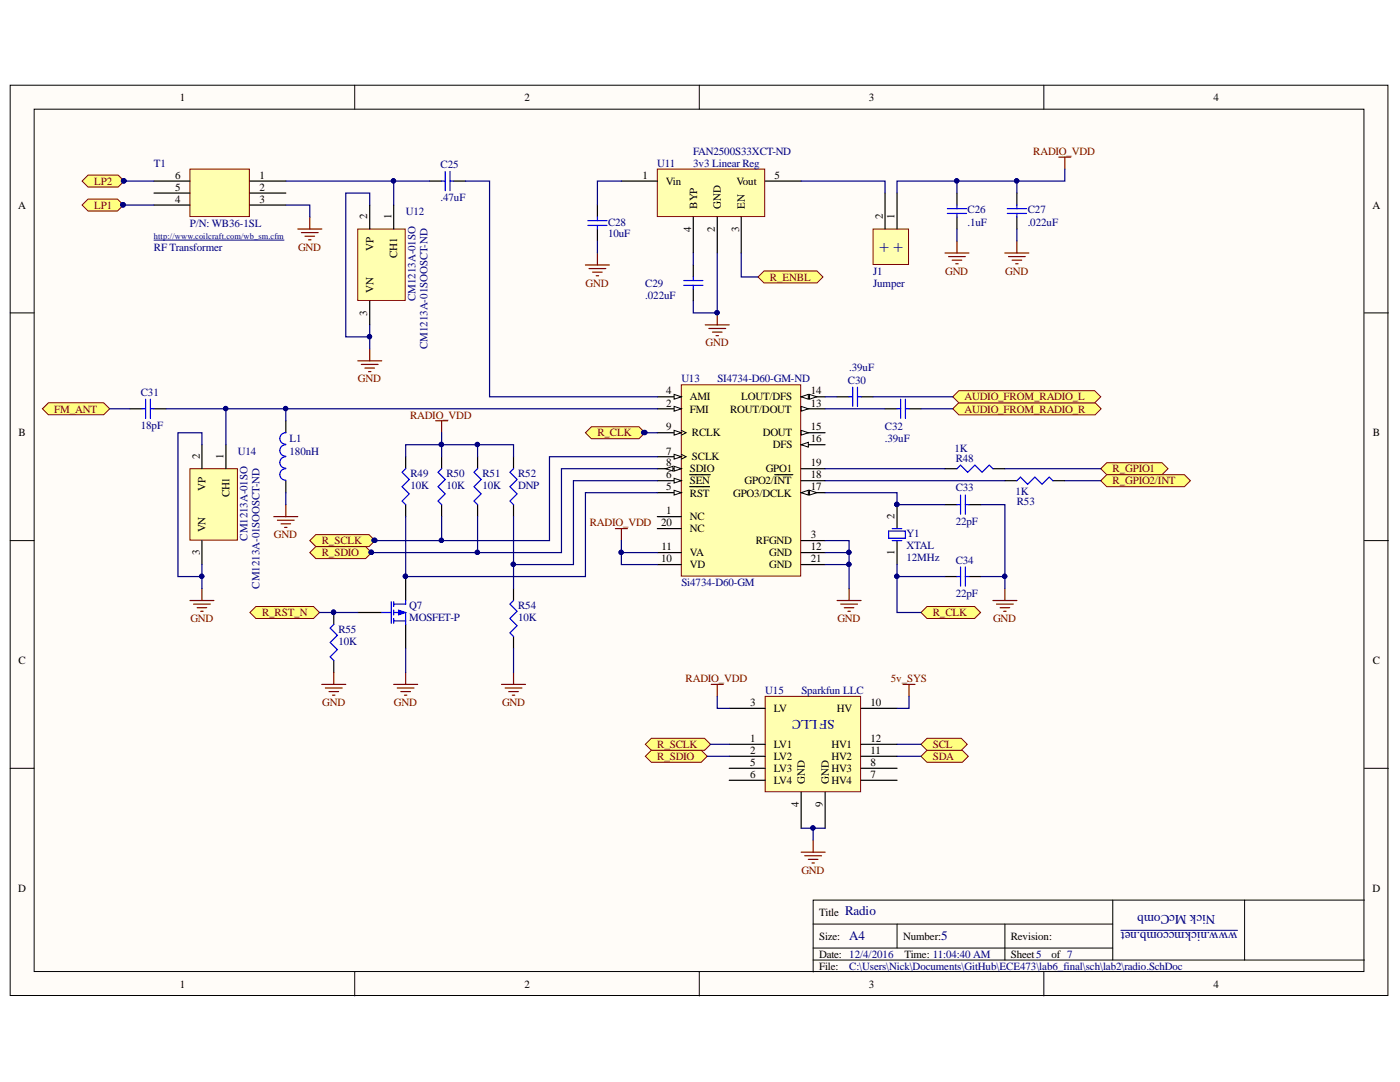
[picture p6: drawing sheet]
<svg xmlns="http://www.w3.org/2000/svg" width="279mm" height="216mm" viewBox="0 0 279 216" stroke-linecap="round" stroke-linejoin="round" font-family="sans-serif">
<defs><g id="words">
<text font-size="3.5" fill="#000080" x="180.2" y="48.4" transform="rotate(-180 180.2 48.4)">+ +</text>
<g font-size="2.6" fill="#000080">
<text x="166.5" y="143.6" transform="rotate(-180 166.5 143.6)">SF LLC</text>
<text x="168.6" y="182.7">Radio</text>
<text x="242.5" y="182.6" transform="rotate(-180 242.5 182.6)">Nick McComb</text>
<text x="247" y="185.9" transform="rotate(-180 247 185.9)">www.nickmccomb.net</text>
<text x="169.5" y="187.7">A4</text>
<text x="187.9" y="187.7">5</text>
</g>
<g font-size="2.2">
<text x="35.9" y="20.1">1</text>
<text x="104.7" y="20.1">2</text>
<text x="173.4" y="20.1">3</text>
<text x="242.2" y="20.1">4</text>
<text x="34.9" y="35.7">6</text>
<text x="51.8" y="35.7">1</text>
<text x="128.2" y="35.7">1</text>
<text x="154.6" y="35.7">5</text>
<text x="3.6" y="41.6">A</text>
<text x="34.9" y="40.4">4</text>
<text x="34.9" y="38.1">5</text>
<text x="51.8" y="38.1">2</text>
<text x="51.8" y="40.4">3</text>
<text x="132.9" y="36.9">Vin</text>
<text x="139.1" y="41.6" transform="rotate(-90 139.1 41.6)">BYP</text>
<text x="143.9" y="41.6" transform="rotate(-90 143.9 41.6)">GND</text>
<text x="147" y="36.9">Vout</text>
<text x="148.7" y="41.6" transform="rotate(-90 148.7 41.6)">EN</text>
<text x="273.9" y="41.6">A</text>
<text x="73.3" y="43.7" transform="rotate(-90 73.3 43.7)">2</text>
<text x="78.1" y="43.7" transform="rotate(-90 78.1 43.7)">1</text>
<text x="137.9" y="46.3" transform="rotate(-90 137.9 46.3)">4</text>
<text x="142.7" y="46.3" transform="rotate(-90 142.7 46.3)">2</text>
<text x="147.5" y="46.3" transform="rotate(-90 147.5 46.3)">3</text>
<text x="176.2" y="43.7" transform="rotate(-90 176.2 43.7)">2</text>
<text x="178.5" y="43.7" transform="rotate(-90 178.5 43.7)">1</text>
<text x="74.5" y="50.2" transform="rotate(-90 74.5 50.2)">VP</text>
<text x="79.3" y="51.4" transform="rotate(-90 79.3 51.4)">CH1</text>
<text x="74.5" y="58.4" transform="rotate(-90 74.5 58.4)">VN</text>
<text x="73.3" y="63" transform="rotate(-90 73.3 63)">3</text>
<text x="132.9" y="81.1">2</text>
<text x="132.9" y="78.7">4</text>
<text x="137.7" y="82.3">FMI</text>
<text x="137.7" y="79.9">AMI</text>
<text x="145.7" y="82.3">ROUT/DOUT</text>
<text x="147.9" y="79.9">LOUT/DFS</text>
<text x="161.8" y="81.1">13</text>
<text x="161.8" y="78.7">14</text>
<text x="3.7" y="87.1">B</text>
<text x="132.9" y="85.9">9</text>
<text x="138.1" y="87.1">RCLK</text>
<text x="152.2" y="87.1">DOUT</text>
<text x="154.3" y="89.4">DFS</text>
<text x="161.8" y="85.9">15</text>
<text x="161.8" y="88.2">16</text>
<text x="274" y="87.1">B</text>
<text x="39.9" y="91.6" transform="rotate(-90 39.9 91.6)">2</text>
<text x="44.6" y="91.6" transform="rotate(-90 44.6 91.6)">1</text>
<text x="132.9" y="95.4">6</text>
<text x="132.9" y="90.7">7</text>
<text x="132.9" y="93.1">8</text>
<text x="137.7" y="94.3">SDIO</text>
<text x="138.1" y="91.9">SCLK</text>
<text x="152.8" y="94.3">GPO1</text>
<text x="161.8" y="95.4">18</text>
<text x="161.8" y="93.1">19</text>
<text x="41" y="98" transform="rotate(-90 41 98)">VP</text>
<text x="45.8" y="99.2" transform="rotate(-90 45.8 99.2)">CH1</text>
<text x="132.9" y="97.8">5</text>
<text x="137.7" y="99.1">RST</text>
<text x="137.7" y="96.6">SEN</text>
<text x="146.3" y="99.1">GPO3/DCLK</text>
<text x="148.6" y="96.6">GPO2/INT</text>
<text x="161.8" y="97.8">17</text>
<text x="41" y="106.2" transform="rotate(-90 41 106.2)">VN</text>
<text x="131.9" y="105">20</text>
<text x="132.9" y="102.6">1</text>
<text x="137.7" y="103.8">NC</text>
<text x="137.7" y="106.2">NC</text>
<text x="161.8" y="107.4">3</text>
<text x="178.5" y="103.6" transform="rotate(-90 178.5 103.6)">2</text>
<text x="39.9" y="110.8" transform="rotate(-90 39.9 110.8)">3</text>
<text x="131.9" y="112.2">10</text>
<text x="132" y="109.8">11</text>
<text x="137.7" y="113.4">VD</text>
<text x="137.7" y="111">VA</text>
<text x="150.9" y="108.6">RFGND</text>
<text x="153.5" y="111">GND</text>
<text x="153.5" y="113.4">GND</text>
<text x="161.8" y="109.8">12</text>
<text x="161.8" y="112.2">21</text>
<text x="178.5" y="110.8" transform="rotate(-90 178.5 110.8)">1</text>
<text x="3.7" y="132.5">C</text>
<text x="274" y="132.5">C</text>
<text x="149.7" y="140.9">3</text>
<text x="154.4" y="142.1">LV</text>
<text x="167" y="142.1">HV</text>
<text x="173.7" y="140.9">10</text>
<text x="149.7" y="148.1">1</text>
<text x="154.4" y="149.2">LV1</text>
<text x="165.9" y="149.2">HV1</text>
<text x="173.7" y="148.1">12</text>
<text x="149.7" y="150.4">2</text>
<text x="149.7" y="152.8">5</text>
<text x="149.7" y="155.3">6</text>
<text x="154.4" y="151.6">LV2</text>
<text x="154.4" y="154.1">LV3</text>
<text x="165.9" y="151.6">HV2</text>
<text x="165.9" y="154.1">HV3</text>
<text x="173.7" y="150.4">11</text>
<text x="173.7" y="152.8">8</text>
<text x="173.7" y="155.3">7</text>
<text x="154.4" y="156.4">LV4</text>
<text x="159.4" y="161.1" transform="rotate(-90 159.4 161.1)">4</text>
<text x="160.6" y="156.4" transform="rotate(-90 160.6 156.4)">GND</text>
<text x="164.2" y="161.1" transform="rotate(-90 164.2 161.1)">9</text>
<text x="165.4" y="156.4" transform="rotate(-90 165.4 156.4)">GND</text>
<text x="165.9" y="156.4">HV4</text>
<text x="3.6" y="177.9">D</text>
<text x="273.9" y="177.9">D</text>
<text x="163.5" y="182.7">Title</text>
<text x="163.5" y="187.5">Size:</text>
<text x="163.5" y="191.1">Date: 12/4/2016</text>
<text x="180.2" y="187.5">Number:</text>
<text x="180.5" y="191.1">Time: 11:04:40 AM</text>
<text x="201.7" y="187.5">Revision:</text>
<text x="201.7" y="191.1">Sheet5</text>
<text x="209.9" y="191.1">of 7</text>
<text x="35.9" y="197">1</text>
<text x="104.7" y="197">2</text>
<text x="163.5" y="193.5">File:</text>
<text x="173.4" y="197">3</text>
<text x="242.2" y="197">4</text>
</g>
<g font-size="2.2" fill="#000080">
<text x="30.7" y="33.3">T1</text>
<text x="87.9" y="33.5">C25</text>
<text x="131.2" y="33.3">U11</text>
<text x="138.4" y="30.9">FAN2500S33XCT-ND</text>
<text x="138.4" y="33.3">3v3 Linear Reg</text>
<text x="87.9" y="40.2">.47uF</text>
<text x="37.9" y="45.3">P/N: WB36-1SL</text>
<text x="81" y="42.8">U12</text>
<text x="121.3" y="47.4">10uF</text>
<text x="121.3" y="45">C28</text>
<text x="193.1" y="45">.1uF</text>
<text x="193.1" y="42.6">C26</text>
<text x="205.1" y="45">.022uF</text>
<text x="205.1" y="42.6">C27</text>
<text x="30.7" y="50">RF Transformer</text>
<text x="128.8" y="59.6">.022uF</text>
<text x="128.8" y="57.2">C29</text>
<text x="174.2" y="54.8">J1</text>
<text x="174.2" y="57.2">Jumper</text>
<text x="82.9" y="60.1" transform="rotate(-90 82.9 60.1)">CM1213A-01SO</text>
<text x="85.3" y="69.6" transform="rotate(-90 85.3 69.6)">CM1213A-01SOOSCT-ND</text>
<text x="136" y="76.3">U13</text>
<text x="143.2" y="76.3">SI4734-D60-GM-ND</text>
<text x="169.2" y="76.6">C30</text>
<text x="169.5" y="73.9">.39uF</text>
<text x="28.1" y="78.9">C31</text>
<text x="28.1" y="85.6">18pF</text>
<text x="57.8" y="88.2">L1</text>
<text x="176.6" y="88.2">.39uF</text>
<text x="176.6" y="85.9">C32</text>
<text x="47.5" y="90.7">U14</text>
<text x="57.8" y="90.7">180nH</text>
<text x="81.9" y="95.2">R49</text>
<text x="89.1" y="95.2">R50</text>
<text x="96.3" y="95.2">R51</text>
<text x="103.4" y="95.2">R52</text>
<text x="190.5" y="90.2">1K</text>
<text x="190.7" y="92.1">R48</text>
<text x="81.9" y="97.6">10K</text>
<text x="89.1" y="97.6">10K</text>
<text x="96.3" y="97.6">10K</text>
<text x="103.4" y="97.6">DNP</text>
<text x="190.7" y="98.1">C33</text>
<text x="202.7" y="98.8">1K</text>
<text x="202.9" y="100.7">R53</text>
<text x="49.4" y="107.9" transform="rotate(-90 49.4 107.9)">CM1213A-01SO</text>
<text x="180.9" y="107.2">Y1</text>
<text x="190.7" y="104.7">22pF</text>
<text x="180.9" y="111.9">12MHz</text>
<text x="180.9" y="109.6">XTAL</text>
<text x="190.7" y="112.4">C34</text>
<text x="51.8" y="117.4" transform="rotate(-90 51.8 117.4)">CM1213A-01SOOSCT-ND</text>
<text x="136" y="116.9">Si4734-D60-GM</text>
<text x="190.7" y="119.1">22pF</text>
<text x="81.7" y="121.5">Q7</text>
<text x="81.7" y="123.9">MOSFET-P</text>
<text x="103.4" y="123.9">10K</text>
<text x="103.4" y="121.5">R54</text>
<text x="67.5" y="128.7">10K</text>
<text x="67.5" y="126.3">R55</text>
<text x="152.7" y="138.5">U15</text>
<text x="159.9" y="138.5">Sparkfun LLC</text>
<text x="169.5" y="193.5">C:\Users\Nick\Documents\GitHub\ECE473\lab6_final\sch\lab2\radio.SchDoc</text>
</g>
<g font-size="2.2" fill="#800000">
<text x="206.2" y="30.9">RADIO_VDD</text>
<text x="18.8" y="41.6">LP1</text>
<text x="18.8" y="36.9">LP2</text>
<text x="59.5" y="50">GND</text>
<text x="116.9" y="57.2">GND</text>
<text x="153.7" y="56">R_ENBL</text>
<text x="188.6" y="54.8">GND</text>
<text x="200.6" y="54.8">GND</text>
<text x="140.8" y="69.1">GND</text>
<text x="71.4" y="76.3">GND</text>
<text x="10.8" y="82.3">FM_ANT</text>
<text x="81.8" y="83.5">RADIO_VDD</text>
<text x="192.5" y="82.3">AUDIO_FROM_RADIO_R</text>
<text x="192.5" y="79.9">AUDIO_FROM_RADIO_L</text>
<text x="119.2" y="87.1">R_CLK</text>
<text x="222" y="94.3">R_GPIO1</text>
<text x="222" y="96.6">R_GPIO2/INT</text>
<text x="54.7" y="107.4">GND</text>
<text x="117.7" y="105">RADIO_VDD</text>
<text x="64.2" y="108.6">R_SCLK</text>
<text x="64.2" y="111">R_SDIO</text>
<text x="38" y="124.1">GND</text>
<text x="52.3" y="122.9">R_RST_N</text>
<text x="167.1" y="124.1">GND</text>
<text x="186.2" y="122.9">R_CLK</text>
<text x="198.2" y="124.1">GND</text>
<text x="136.8" y="136.1">RADIO_VDD</text>
<text x="177.8" y="136.1">5v_SYS</text>
<text x="64.3" y="140.9">GND</text>
<text x="78.6" y="140.9">GND</text>
<text x="100.2" y="140.9">GND</text>
<text x="131.2" y="149.2">R_SCLK</text>
<text x="186.2" y="149.2">SCL</text>
<text x="131.2" y="151.6">R_SDIO</text>
<text x="186.2" y="151.6">SDA</text>
<text x="159.9" y="174.4">GND</text>
</g>
<text font-size="1.7" fill="#000080" x="30.7" y="47.7">http://www.coilcraft.com/wb_sm.cfm</text>
</g></defs>
<g fill="#fffcf8" stroke="#000" stroke-width=".2">
<path d="M2 17h275v181.6h-275z"/>
<path d="M6.8 21.8h265.4v172.1h-265.4z"/>
</g>
<g fill="none" stroke="#000" stroke-width=".2">
<path d="M70.8 17v4.8M139.6 17v4.8M208.3 17v4.8M2 62.4h4.8M272.3 62.4h4.8M2 107.9h4.8M272.3 107.9h4.8M2 153.3h4.8M272.3 153.3h4.8M222.1 179.6v12M248.4 179.6h-86.1v14.4M272.3 179.6h-23.9v12"/>
<path d="M70.8 194v4.7M139.6 194v4.7M162.3 184.4h59.8M162.3 191.6h110M162.3 189.2h59.8M179 184.4v4.8M200.5 184.4v7.2M208.3 194v4.7"/>
</g>
<path d="M223.7 185.6h23.3" fill="none" stroke="#000080" stroke-width=".2"/>
<path d="M136 76.8h23.8v38.1h-23.8z" fill="#ffffb0" stroke="#800000" stroke-width=".2"/>
<path d="M131.2 81.6h4.8M131.2 103.1h4.8" fill="none" stroke="#000" stroke-width=".24"/>
<path d="M134.5 81.1l1.5 .5-1.5 .4z" fill="#fffcf8"/>
<path d="M134.5 81.1l1.5 .5-1.5 .4z" fill="none" stroke="#000" stroke-width=".2"/>
<path d="M131.2 79.2h4.8M159.9 107.9h4.8" fill="none" stroke="#000" stroke-width=".24"/>
<path d="M134.5 78.7l1.5 .5-1.5 .5z" fill="#fffcf8"/>
<path d="M134.5 78.7l1.5 .5-1.5 .5z" fill="none" stroke="#000" stroke-width=".2"/>
<path d="M131.2 98.3h4.8" fill="none" stroke="#000" stroke-width=".24"/>
<path d="M134.5 97.8l1.5 .5-1.5 .5z" fill="#fffcf8"/>
<path d="M134.5 97.8l1.5 .5-1.5 .5z" fill="none" stroke="#000" stroke-width=".2"/>
<path d="M131.2 95.9h4.8M137.6 97.1h4" fill="none" stroke="#000" stroke-width=".24"/>
<path d="M134.5 95.4l1.5 .5-1.5 .5z" fill="#fffcf8"/>
<path d="M134.5 95.4l1.5 .5-1.5 .5zM136 90.7l.9 .4-.9 .5" fill="none" stroke="#000" stroke-width=".2"/>
<path d="M131.2 91.1h4.8M137.6 94.7h4.1" fill="none" stroke="#000" stroke-width=".24"/>
<path d="M134.5 90.7l1.5 .4-1.5 .5z" fill="#fffcf8"/>
<path d="M134.5 90.7l1.5 .4-1.5 .5z" fill="none" stroke="#000" stroke-width=".2"/>
<path d="M131.2 93.5h4.8" fill="none" stroke="#000" stroke-width=".24"/>
<path d="M134.5 93l1.5 .5-1.5 .5z" fill="#fffcf8"/>
<path d="M134.5 93l1.5 .5-1.5 .5z" fill="none" stroke="#000" stroke-width=".2"/>
<path d="M132.9 93.5l1.4-.5v1z" fill="#fffcf8"/>
<path d="M132.9 93.5l1.4-.5v1zM136 85.9l.9 .4-.9 .5" fill="none" stroke="#000" stroke-width=".2"/>
<path d="M131.2 86.3h4.8" fill="none" stroke="#000" stroke-width=".24"/>
<path d="M134.5 85.9l1.5 .4-1.5 .5z" fill="#fffcf8"/>
<path d="M134.5 85.9l1.5 .4-1.5 .5z" fill="none" stroke="#000" stroke-width=".2"/>
<path d="M159.9 81.6h4.8M131.2 112.7h4.8M131.2 110.3h4.8M159.9 110.3h4.8" fill="none" stroke="#000" stroke-width=".24"/>
<path d="M159.9 81.1l1.4 .5-1.4 .4z" fill="#fffcf8"/>
<path d="M159.9 81.1l1.4 .5-1.4 .4z" fill="none" stroke="#000" stroke-width=".2"/>
<path d="M159.9 79.2h4.8" fill="none" stroke="#000" stroke-width=".24"/>
<path d="M159.9 79.2l1.4-.5v1z" fill="#fffcf8"/>
<path d="M159.9 79.2l1.4-.5v1z" fill="none" stroke="#000" stroke-width=".2"/>
<path d="M161.6 78.7l1.4 .5-1.4 .5z" fill="#fffcf8"/>
<path d="M161.6 78.7l1.4 .5-1.4 .5z" fill="none" stroke="#000" stroke-width=".2"/>
<path d="M159.9 86.3h4.8" fill="none" stroke="#000" stroke-width=".24"/>
<path d="M159.9 85.9l1.4 .4-1.4 .5z" fill="#fffcf8"/>
<path d="M159.9 85.9l1.4 .4-1.4 .5z" fill="none" stroke="#000" stroke-width=".2"/>
<path d="M159.9 88.7h4.8" fill="none" stroke="#000" stroke-width=".24"/>
<path d="M159.9 88.7l1.4-.4v.9z" fill="#fffcf8"/>
<path d="M159.9 88.7l1.4-.4v.9z" fill="none" stroke="#000" stroke-width=".2"/>
<path d="M159.9 98.3h4.8" fill="none" stroke="#000" stroke-width=".24"/>
<path d="M159.9 98.3l1.4-.5v1z" fill="#fffcf8"/>
<path d="M159.9 98.3l1.4-.5v1z" fill="none" stroke="#000" stroke-width=".2"/>
<path d="M161.6 97.8l1.4 .5-1.4 .5z" fill="#fffcf8"/>
<path d="M161.6 97.8l1.4 .5-1.4 .5z" fill="none" stroke="#000" stroke-width=".2"/>
<g fill="none" stroke="#000" stroke-width=".24">
<path d="M167.1 79.2h2.4M171.8 79.2h2.4M154.6 94.7h3.6M159.9 95.9h4.8M159.9 93.5h4.8M176.6 81.6h2.4M181.4 81.6h2.4M188.6 93.5h2.4M198.2 93.5h2.3M200.5 95.9h2.4M210.1 95.9h2.4M131.2 105.5h4.8"/>
<path d="M159.9 112.7h4.8M179 100.7v4.8M179 107.9v4.8"/>
</g>
<g fill="none" stroke="#00f" stroke-width=".24">
<path d="M169.5 79.2h.7M170.2 77.3v3.8M171.1 77.3v3.8M171.1 79.2h.7M179.7 79.7v3.8M180.7 79.7v3.8M179 81.6h.7M180.7 81.6h.7M191 93.5l.7-.7 1.4 1.4 1.5-1.4 1.4 1.4 1.4-1.4 .8 .7M202.9 95.9l.8-.7 1.4 1.4 1.4-1.4 1.5 1.4 1.4-1.4 .7 .7M177.3 106h3.4v1.4h-3.4zM178.1 105.5h1.9"/>
<path d="M178.1 107.9h1.9"/>
</g>
<circle cx="179" cy="100.6" r=".43" fill="#000080" stroke="#000080" stroke-width=".2"/>
<g fill="#ffff80" stroke="#800000" stroke-width=".2">
<path d="M183.8 122.2l1.2-1.2h9.5l1.2 1.2-1.2 1.2h-9.5z" fill-rule="evenodd"/>
<path d="M116.8 86.3l1.2-1.1h9.5l1.2 1.1-1.2 1.2h-9.5z" fill-rule="evenodd"/>
</g>
<circle cx="128.7" cy="86.3" r=".43" fill="#000080" stroke="#000080" stroke-width=".2"/>
<path d="M188.6 100.7h2.4M188.6 115h2.4M193.4 100.7h2.4M193.4 115h2.4" fill="none" stroke="#000" stroke-width=".24"/>
<path d="M191.7 98.8v3.8M192.7 98.8v3.8M191 100.7h.7M191 115h.7M191.7 113.1v3.9M192.7 113.1v3.9M192.7 100.7h.7M192.7 115h.7" fill="none" stroke="#00f" stroke-width=".24"/>
<path d="M198.2 119.8h4.7M200.5 117.4v2.4M198.9 120.5h3.3M199.6 121.3h1.9M200.3 122h.5" fill="none" stroke="#800000" stroke-width=".24"/>
<g fill="#ffff80" stroke="#800000" stroke-width=".2">
<path d="M190.1 81.6l1.3-1.3h27.1l1.3 1.3-1.3 1.2h-27.1z" fill-rule="evenodd"/>
<path d="M190.1 79.2l1.3-1.2h27.1l1.2 1.2-1.2 1.2h-27.1z" fill-rule="evenodd"/>
<path d="M219.7 93.5l1.2-1.2h11l1.2 1.2-1.2 1.2h-11z" fill-rule="evenodd"/>
<path d="M219.7 95.9l1.2-1.2h15.5l1.2 1.2-1.2 1.2h-15.5z" fill-rule="evenodd"/>
</g>
<path d="M167.1 119.8h4.7M169.5 117.4v2.4M167.8 120.5h3.3M168.5 121.3h1.9M169.2 122h.5" fill="none" stroke="#800000" stroke-width=".24"/>
<path d="M37.9 93.5h9.5v14.3h-9.5z" fill="#ffffb0" stroke="#800000" stroke-width=".2"/>
<path d="M25.9 81.6h2.4M30.7 81.6h2.4M40.3 88.7v4.8M45.1 88.7v4.8M57 84v2.3M57 95.9v2.4M40.3 107.9v4.8" fill="none" stroke="#000" stroke-width=".24"/>
<path d="M29.1 79.7v3.8M30 79.7v3.8M28.3 81.6h.8M30 81.6h.7M57 93.5a1.15 1.15 0 0 0-1.2 1.2 1.15 1.15 0 0 0 1.2 1.1M57 91.1a1.15 1.15 0 0 0-1.2 1.2 1.15 1.15 0 0 0 1.2 1.1M57 88.7a1.15 1.15 0 0 0-1.2 1.2 1.15 1.15 0 0 0 1.2 1.1M57 86.4a1.15 1.15 0 0 0-1.2 1.1 1.15 1.15 0 0 0 1.2 1.1" fill="none" stroke="#00f" stroke-width=".24"/>
<path d="M37.9 119.8h4.8M40.3 117.4v2.4M54.6 103.1h4.8M55.4 103.8h3.3M56.1 104.5h1.9M56.8 105.2h.5M57 100.7v2.4M38.6 120.5h3.4M39.3 121.3h2M40.1 122h.4" fill="none" stroke="#800000" stroke-width=".24"/>
<path d="M8.5 81.6l1.2-1.2h11l1.2 1.2-1.2 1.2h-11z" fill-rule="evenodd" fill="#ffff80" stroke="#800000" stroke-width=".2"/>
<path d="M71.4 45.7h9.5v14.3h-9.5z" fill="#ffffb0" stroke="#800000" stroke-width=".2"/>
<path d="M85.7 36.1h2.4M90.5 36.1h2.4M73.8 40.9v4.8M78.6 40.9v4.8M73.8 60v4.8" fill="none" stroke="#000" stroke-width=".24"/>
<path d="M71.4 72h4.8M72.1 72.7h3.4M72.8 73.4h1.9M73.5 74.2h.5M73.8 69.6v2.4" fill="none" stroke="#800000" stroke-width=".24"/>
<path d="M88.1 36.1h.8M88.9 34.2v3.8M89.8 34.2v3.8M89.8 36.1h.7" fill="none" stroke="#00f" stroke-width=".24"/>
<path d="M37.9 33.7h11.9v9.5h-11.9z" fill="#ffffb0" stroke="#800000" stroke-width=".2"/>
<path d="M30.7 36.1h7.2M30.7 38.5h7.2M49.9 36.1h7.1M49.9 38.5h7.1M30.7 40.9h7.2M49.9 40.9h7.1" fill="none" stroke="#000" stroke-width=".24"/>
<path d="M30.7 47.9h26" fill="none" stroke="#000080" stroke-width=".2"/>
<path d="M59.4 45.7h4.8M60.2 46.4h3.3M60.9 47.1h1.9M61.6 47.9h.5M61.8 43.3v2.4" fill="none" stroke="#800000" stroke-width=".24"/>
<path d="M16.4 40.9l1.2-1.2h5.8l1.2 1.2-1.2 1.2h-5.8z" fill-rule="evenodd" fill="#ffff80" stroke="#800000" stroke-width=".2"/>
<circle cx="24.6" cy="40.9" r=".43" fill="#000080" stroke="#000080" stroke-width=".2"/>
<path d="M16.4 36.1l1.2-1.2h6l1.2 1.2-1.2 1.2h-6z" fill-rule="evenodd" fill="#ffff80" stroke="#800000" stroke-width=".2"/>
<circle cx="24.7" cy="36.1" r=".43" fill="#000080" stroke="#000080" stroke-width=".2"/>
<path d="M81 91.1v2.4M88.1 91.1v2.4M95.3 91.1v2.4M102.5 91.1v2.4M81 100.7v2.4M88.1 100.7v2.4M95.3 100.7v2.4M102.5 100.7v2.4" fill="none" stroke="#000" stroke-width=".24"/>
<path d="M81 93.5l-.8 .7 1.5 1.5-1.5 1.4 1.5 1.4-1.5 1.5 .8 .7M88.1 93.5l-.7 .7 1.5 1.5-1.5 1.4 1.5 1.4-1.5 1.5 .7 .7M95.3 93.5l-.7 .7 1.4 1.5-1.4 1.4 1.4 1.4-1.4 1.5 .7 .7M102.5 93.5l-.7 .7 1.4 1.5-1.4 1.4 1.4 1.4-1.4 1.5 .7 .7" fill="none" stroke="#00f" stroke-width=".24"/>
<path d="M61.8 107.9l1.2-1.2h10.6l1.2 1.2-1.2 1.2h-10.6z" fill-rule="evenodd" fill="#ffff80" stroke="#800000" stroke-width=".2"/>
<circle cx="74.8" cy="107.8" r=".43" fill="#000080" stroke="#000080" stroke-width=".2"/>
<path d="M61.8 110.3l1.2-1.2h10l1.2 1.2-1.2 1.2h-10z" fill-rule="evenodd" fill="#ffff80" stroke="#800000" stroke-width=".2"/>
<g fill="#000080" stroke="#000080" stroke-width=".2">
<circle cx="74.1" cy="110.2" r=".43"/>
<circle cx="80.9" cy="115" r=".43"/>
</g>
<path d="M86.9 84h2.4M88.1 84v2.3M100.1 136.6h4.8M100.8 137.3h3.4M101.5 138h1.9M102.2 138.7h.5M102.5 134.2v2.4" fill="none" stroke="#800000" stroke-width=".24"/>
<path d="M81 115v4.8M102.5 117.4v2.4M71.4 122.2h4.8M81 124.6v4.8M102.5 127v2.4" fill="none" stroke="#000" stroke-width=".24"/>
<path d="M102.5 119.8l-.7 .7 1.4 1.5-1.4 1.4 1.4 1.4-1.4 1.5 .7 .7M76.2 122.2h1.9M78.1 120.1v4.3M78.6 120.5h2.4M78.6 122.2h2.4v2.4M78.6 123.9h2.4M78.6 120.1v.9M78.6 121.7v1M78.6 123.4v1" fill="none" stroke="#00f" stroke-width=".24"/>
<path d="M79.5 121.7l1.5 .5-1.5 .5z" fill="#00f"/>
<path d="M79.5 121.7l1.5 .5-1.5 .5z" fill="none" stroke="#00f" stroke-width=".2"/>
<path d="M81 119.8v.7M66.6 124.6l-.7 .7 1.4 1.5-1.4 1.4 1.4 1.4-1.4 1.5 .7 .7" fill="none" stroke="#00f" stroke-width=".24"/>
<g fill="#000080" stroke="#000080" stroke-width=".2">
<circle cx="80.9" cy="115" r=".43"/>
<circle cx="66.6" cy="122.2" r=".43"/>
</g>
<path d="M64.2 136.6h4.8M64.9 137.3h3.4M65.7 138h1.9M66.4 138.7h.4M66.6 134.2v2.4M78.6 136.6h4.8M79.3 137.3h3.3M80 138h1.9M80.7 138.7h.5M81 134.2v2.4" fill="none" stroke="#800000" stroke-width=".24"/>
<path d="M66.6 122.2v2.4M66.6 131.8v2.4" fill="none" stroke="#000" stroke-width=".24"/>
<path d="M49.9 122.2l1.2-1.2h11.5l1.2 1.2-1.2 1.2h-11.5z" fill-rule="evenodd" fill="#ffff80" stroke="#800000" stroke-width=".2"/>
<path d="M131.2 33.7h21.4v9.5h-21.4z" fill="#ffffb0" stroke="#800000" stroke-width=".2"/>
<path d="M124 36.1h7.2M152.7 36.1h7.2M119.2 40.9v2.4M119.2 45.7v2.4M138.4 43.3v7.2M138.4 52.9v2.4M138.4 57.7v2.3M143.1 43.3v7.2M147.9 43.3v7.2" fill="none" stroke="#000" stroke-width=".24"/>
<path d="M117.3 44h3.8M117.3 45h3.8M119.2 43.3v.7M119.2 45v.7M136.4 56h3.9M136.4 56.9h3.9M138.4 55.3v.7M138.4 56.9v.8" fill="none" stroke="#00f" stroke-width=".24"/>
<path d="M116.8 52.9h4.8M117.6 53.6h3.3M118.3 54.3h1.9M119 55h.5M119.2 50.5v2.4M140.8 64.8h4.7M141.5 65.5h3.3M142.2 66.3h1.9M142.9 67h.5M143.1 62.4v2.4" fill="none" stroke="#800000" stroke-width=".24"/>
<circle cx="143.1" cy="62.4" r=".43" fill="#000080" stroke="#000080" stroke-width=".2"/>
<path d="M151.3 55.3l1.2-1.2h10.5l1.2 1.2-1.2 1.2h-10.5z" fill-rule="evenodd" fill="#ffff80" stroke="#800000" stroke-width=".2"/>
<path d="M174.2 45.7h7.1v7.1h-7.1z" fill="#ffffb0" stroke="#800000" stroke-width=".2"/>
<path d="M176.6 38.5v7.2M179 38.5v7.2M191 38.5v2.4M202.9 38.5v2.4M191 43.3v2.4M202.9 43.3v2.4" fill="none" stroke="#000" stroke-width=".24"/>
<path d="M189.1 41.6h3.8M189.1 42.6h3.8M191 40.9v.7M191 42.6v.7M201 41.6h3.9M201 42.6h3.9M202.9 40.9v.7M202.9 42.6v.7" fill="none" stroke="#00f" stroke-width=".24"/>
<g fill="none" stroke="#800000" stroke-width=".24">
<path d="M211.3 31.4h2.4M212.5 31.4v2.3M188.6 50.5h4.8M189.3 51.2h3.4M190 51.9h1.9M190.7 52.6h.5M191 48.1v2.4M200.5 50.5h4.8M201.3 51.2h3.3M202 51.9h1.9M202.7 52.6h.5M202.9 48.1v2.4"/>
<path d="M122.8 105.5h2.4M124 105.5v2.4"/>
</g>
<path d="M152.7 139h19.1v19h-19.1z" fill="#ffffb0" stroke="#800000" stroke-width=".2"/>
<path d="M145.5 148.5h7.2M145.5 150.9h7.2M145.5 153.3h7.2M145.5 155.7h7.2M145.5 141.3h7.2M159.9 158.1v7.2M164.7 158.1v7.2M171.8 148.5h7.2M171.8 150.9h7.2M171.8 153.3h7.2M171.8 155.7h7.2M171.8 141.3h7.2" fill="none" stroke="#000" stroke-width=".24"/>
<path d="M141.9 136.6h2.4M143.1 136.6v2.4M180.2 136.6h2.4M181.4 136.6v2.4" fill="none" stroke="#800000" stroke-width=".24"/>
<g fill="#ffff80" stroke="#800000" stroke-width=".2">
<path d="M128.8 148.5l1.2-1.2h10.6l1.2 1.2-1.2 1.2h-10.6z" fill-rule="evenodd"/>
<path d="M128.8 150.9l1.2-1.2h9.9l1.2 1.2-1.2 1.2h-9.9z" fill-rule="evenodd"/>
<path d="M183.8 150.9l1.2-1.2h7.1l1.2 1.2-1.2 1.2h-7.1z" fill-rule="evenodd"/>
<path d="M183.8 148.5l1.2-1.2h6.8l1.2 1.2-1.2 1.2h-6.8z" fill-rule="evenodd"/>
</g>
<path d="M159.9 170h4.8M160.6 170.8h3.4M161.3 171.5h1.9M162 172.2h.5M162.3 167.7v2.3" fill="none" stroke="#800000" stroke-width=".24"/>
<g fill="none" stroke="#000080" stroke-width=".24">
<path d="M24.7 36.1h6M57 36.1h28.7M78.6 36.1v4.8M92.9 36.1h4.8v43.1h33.5M124 36.1h-4.8v4.8M159.9 36.1h16.7v2.4M179 38.5v-2.4h12v2.4M191 36.1h11.9v2.4M212.5 33.7v2.4h-9.6M24.5 40.9h6.2M57 40.9h4.8v2.4M73.8 40.9v-2.4h-4.8v28.7h4.8v-2.4"/>
<path d="M119.2 48.1v2.4M138.4 50.5v2.4M143.1 50.5v11.9h-4.7v-2.4M147.9 50.5v4.8h3.4M191 45.7v2.4M202.9 45.7v2.4M73.8 67.2v2.4M164.7 79.2h2.4M174.2 79.2h15.9M21.9 81.6h4M33.1 81.6h98.1M40.3 88.7v-2.4h-4.8v28.7h4.8v-2.3"/>
<path d="M45.1 81.6v7.1M57 81.6v2.4M57 98.3v2.4M81 91.1v-2.4h21.5v2.4M88.1 86.3v4.8M95.3 88.7v2.4M128.5 86.3h2.7M131.2 91.1h-21.5v16.8h-35M131.2 98.3h-14.4v16.7h-35.8v-11.9M131.2 95.9h-16.8v16.8h-11.9v-9.6M131.2 93.5h-19.1v16.8h-38M164.7 98.3h14.3v2.4h9.6"/>
<path d="M164.7 81.6h11.9M164.7 93.5h23.9M164.7 95.9h35.8M183.8 81.6h6.3M200.5 93.5h19.2M212.5 95.9h7.2M40.3 115v2.4M88.1 103.1v4.8M95.3 103.1v7.2M102.5 112.7v4.7M124 107.9v2.4h7.2M124 110.3v2.4h7.2"/>
<path d="M164.7 112.7h4.8v4.7M164.7 110.3h4.8v2.4M164.7 107.9h4.8v2.4M179 112.7v9.5h4.8M179 115h9.6M195.8 100.7h4.7v16.7M195.8 115h4.7M63.8 122.2h7.6M81 129.4v4.8M102.5 129.4v4.8M143.1 139v2.3h2.4M181.4 139v2.3h-2.4"/>
<path d="M141.1 150.9h4.4M141.8 148.5h3.7M179 148.5h4.8M179 150.9h4.8M159.9 165.3h4.8M162.3 165.3v2.4"/>
</g>
<g fill="#000080" stroke="#000080" stroke-width=".2">
<circle cx="179" cy="115" r=".43"/>
<circle cx="128.4" cy="86.3" r=".43"/>
<circle cx="128.7" cy="86.3" r=".43"/>
<circle cx="179" cy="100.6" r=".43"/>
<circle cx="200.5" cy="115" r=".43"/>
<circle cx="169.4" cy="112.6" r=".43"/>
<circle cx="169.4" cy="110.2" r=".43"/>
<circle cx="40.3" cy="115" r=".43"/>
<circle cx="45" cy="81.5" r=".43"/>
<circle cx="57" cy="81.5" r=".43"/>
<circle cx="73.7" cy="67.2" r=".43"/>
<circle cx="78.5" cy="36.1" r=".43"/>
<circle cx="24.6" cy="36.1" r=".43"/>
<circle cx="24.7" cy="36.1" r=".43"/>
<circle cx="24.5" cy="40.9" r=".43"/>
<circle cx="24.6" cy="40.9" r=".43"/>
<circle cx="74.6" cy="107.8" r=".43"/>
<circle cx="74.8" cy="107.8" r=".43"/>
<circle cx="88.1" cy="107.8" r=".43"/>
<circle cx="95.3" cy="110.2" r=".43"/>
<circle cx="80.9" cy="115" r=".43"/>
<circle cx="88.1" cy="88.7" r=".43"/>
<circle cx="95.3" cy="88.7" r=".43"/>
<circle cx="102.4" cy="112.6" r=".43"/>
<circle cx="74" cy="110.2" r=".43"/>
<circle cx="74.1" cy="110.2" r=".43"/>
<circle cx="66.6" cy="122.2" r=".43"/>
<circle cx="143.1" cy="62.4" r=".43"/>
<circle cx="190.9" cy="36.1" r=".43"/>
<circle cx="202.9" cy="36.1" r=".43"/>
<circle cx="124" cy="110.2" r=".43"/>
<circle cx="162.2" cy="165.2" r=".43"/>
</g>
<use href="#words"/>
</svg>
